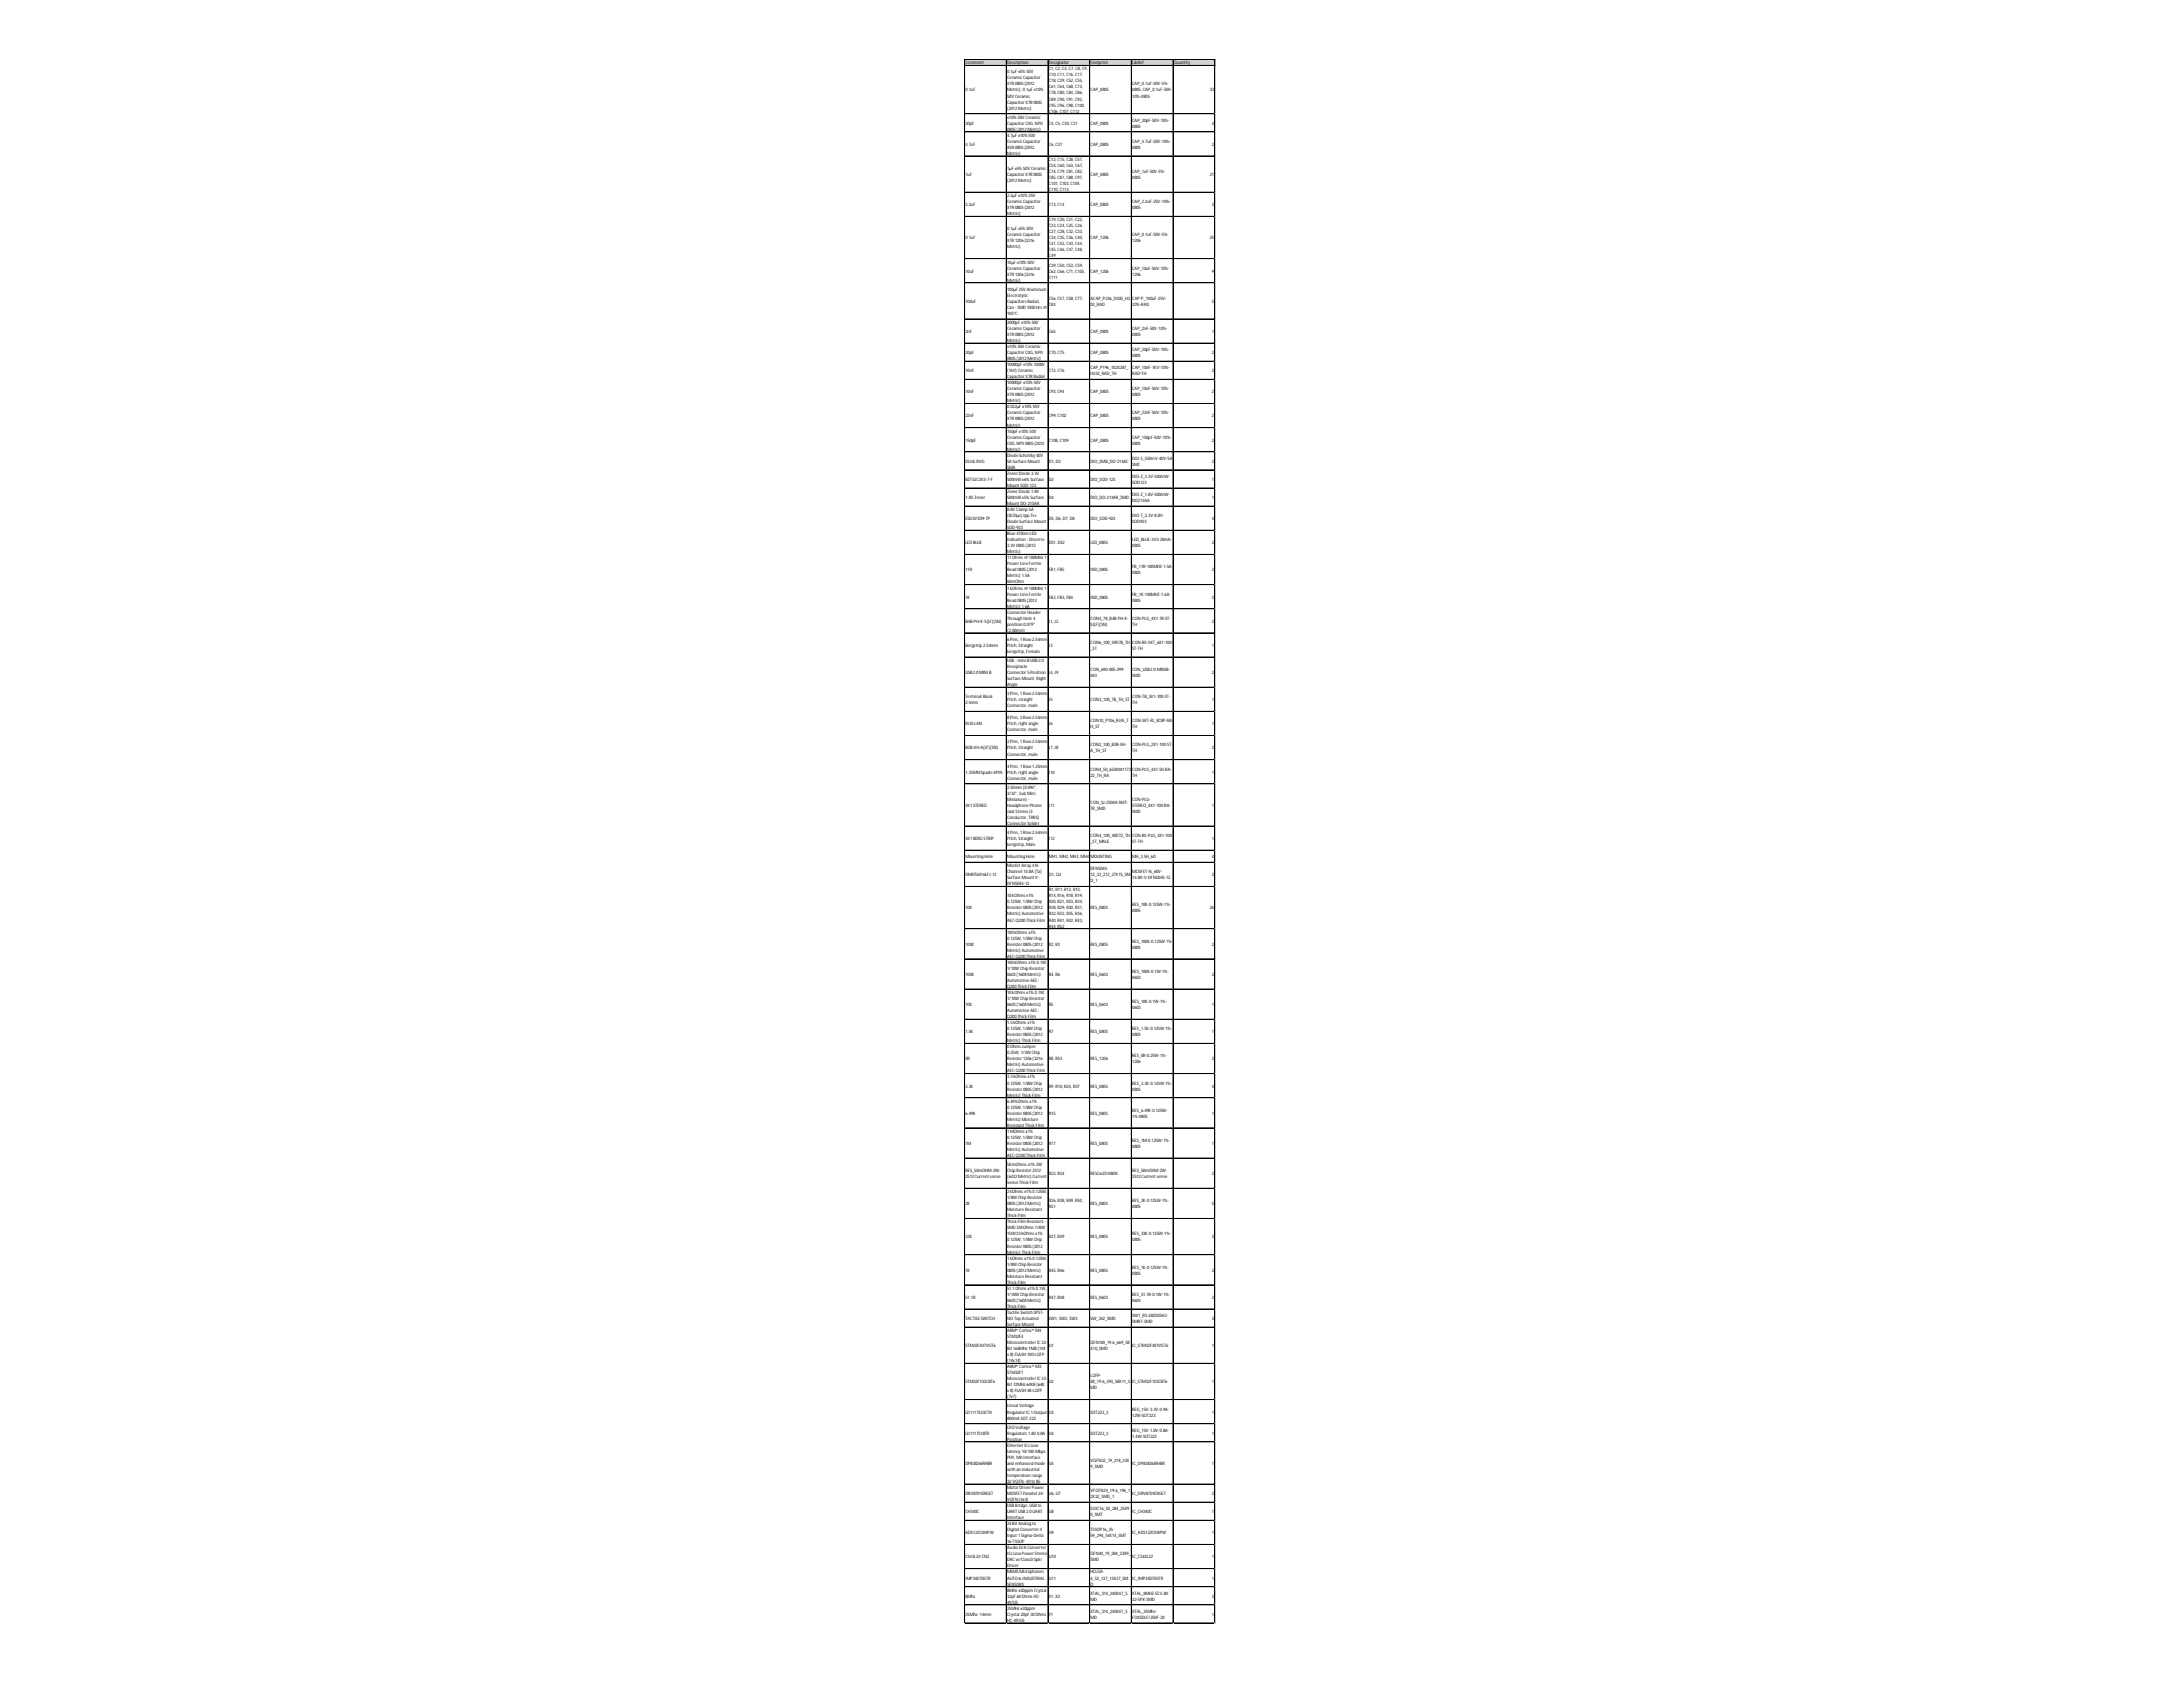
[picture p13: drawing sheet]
<svg xmlns="http://www.w3.org/2000/svg" width="279mm" height="216mm" viewBox="0 0 279 216" stroke-linecap="round" stroke-linejoin="round" font-family="sans-serif">
<defs><g id="words">
<g font-size=".6">
<text x="123.6" y="8.2">Comment</text>
<text x="123.6" y="11.7">0.1uF</text>
<text x="128.9" y="8.2">Description</text>
<text x="128.9" y="9.4">0.1µF ±5%50V</text>
<text x="128.9" y="10.2">CeramicCapacitor</text>
<text x="128.9" y="10.9">X7R0805(2012</text>
<text x="128.9" y="11.7">Metric), 0.1µF ±10%</text>
<text x="134.2" y="8.2">Designator</text>
<text x="134.2" y="9">C1, C2, C3, C7, C8, C9,</text>
<text x="134.2" y="9.8">C10, C11, C16, C17,</text>
<text x="134.2" y="10.5">C18, C29, C52, C55,</text>
<text x="134.2" y="11.3">C61, C64, C68, C73,</text>
<text x="139.6" y="8.2">Footprint</text>
<text x="139.6" y="11.7">CAP_0805</text>
<text x="144.9" y="8.2">LibRef</text>
<text x="144.9" y="10.9">CAP_0.1uF-50V-5%-</text>
<text x="144.9" y="11.7">0805, CAP_0.1uF-50V-</text>
<text x="150.3" y="8.2">Quantity</text>
<text x="154.9" y="11.7">33</text>
<text x="123.6" y="16">30pF</text>
<text x="128.9" y="12.5">50V Ceramic</text>
<text x="128.9" y="13.3">CapacitorX7R0805</text>
<text x="128.9" y="14">(2012Metric)</text>
<text x="128.9" y="15.2">±10%50V Ceramic</text>
<text x="128.9" y="16">CapacitorC0G, NP0</text>
<text x="128.9" y="16.7">0805(2012Metric)</text>
<text x="128.9" y="17.5">4.7µF ±10%50V</text>
<text x="134.2" y="12.1">C78, C80, C84, C86,</text>
<text x="134.2" y="12.9">C89, C90, C91, C92,</text>
<text x="134.2" y="13.6">C95, C96, C98, C100,</text>
<text x="134.2" y="14.4">C106, C107, C112</text>
<text x="134.2" y="16">C4, C5, C30, C31</text>
<text x="139.6" y="16">CAP_0805</text>
<text x="144.9" y="12.5">10%-0805</text>
<text x="144.9" y="15.6">CAP_30pF-50V-10%-</text>
<text x="144.9" y="16.3">0805</text>
<text x="155.1" y="16">4</text>
<text x="123.6" y="18.7">4.7uF</text>
<text x="123.6" y="22.5">1uF</text>
<text x="128.9" y="18.3">CeramicCapacitor</text>
<text x="128.9" y="19">X5R0805(2012</text>
<text x="128.9" y="19.8">Metric)</text>
<text x="128.9" y="21.7">1µF ±5%50V Ceramic</text>
<text x="128.9" y="22.5">CapacitorX7R0805</text>
<text x="128.9" y="23.3">(2012Metric)</text>
<text x="134.2" y="18.7">C6, C37</text>
<text x="134.2" y="20.6">C12, C15, C38, C51,</text>
<text x="134.2" y="21.4">C54, C60, C63, C67,</text>
<text x="134.2" y="22.1">C74, C79, C81, C82,</text>
<text x="134.2" y="22.9">C85, C87, C88, C97,</text>
<text x="134.2" y="23.7">C101, C103, C104,</text>
<text x="139.6" y="18.7">CAP_0805</text>
<text x="139.6" y="22.5">CAP_0805</text>
<text x="144.9" y="18.3">CAP_4.7uF-50V-10%-</text>
<text x="144.9" y="19">0805</text>
<text x="144.9" y="22.1">CAP_1uF-50V-5%-</text>
<text x="144.9" y="22.9">0805</text>
<text x="154.9" y="22.5">21</text>
<text x="155.1" y="18.7">2</text>
<text x="123.6" y="26.4">2.2uF</text>
<text x="128.9" y="25.2">2.2µF ±10%25V</text>
<text x="128.9" y="26">CeramicCapacitor</text>
<text x="128.9" y="26.8">X7R0805(2012</text>
<text x="128.9" y="27.5">Metric)</text>
<text x="128.9" y="29.5">0.1µF ±5%50V</text>
<text x="134.2" y="24.5">C110, C113</text>
<text x="134.2" y="26.4">C13, C14</text>
<text x="134.2" y="28.3">C19, C20, C21, C22,</text>
<text x="134.2" y="29.1">C23, C24, C25, C26,</text>
<text x="134.2" y="29.9">C27, C28, C32, C33,</text>
<text x="139.6" y="26.4">CAP_0805</text>
<text x="144.9" y="26">CAP_2.2uF-25V-10%-</text>
<text x="144.9" y="26.8">0805</text>
<text x="155.1" y="26.4">2</text>
<text x="123.6" y="30.6">0.1uF</text>
<text x="123.6" y="34.9">10uF</text>
<text x="128.9" y="30.2">CeramicCapacitor</text>
<text x="128.9" y="31">X7R1206(3216</text>
<text x="128.9" y="31.8">Metric)</text>
<text x="128.9" y="33.7">10µF ±10%50V</text>
<text x="128.9" y="34.5">CeramicCapacitor</text>
<text x="128.9" y="35.3">X7R1206(3216</text>
<text x="134.2" y="30.6">C34, C35, C36, C40,</text>
<text x="134.2" y="31.4">C41, C42, C43, C44,</text>
<text x="134.2" y="32.2">C45, C46, C47, C48,</text>
<text x="134.2" y="33">C49</text>
<text x="134.2" y="34.1">C39, C50, C53, C59,</text>
<text x="134.2" y="34.9">C62, C66, C71, C105,</text>
<text x="134.2" y="35.7">C111</text>
<text x="139.6" y="30.6">CAP_1206</text>
<text x="139.6" y="34.9">CAP_1206</text>
<text x="144.9" y="30.2">CAP_0.1uF-50V-5%-</text>
<text x="144.9" y="31">1206</text>
<text x="144.9" y="34.5">CAP_10uF-50V-10%-</text>
<text x="144.9" y="35.3">1206</text>
<text x="154.9" y="30.6">25</text>
<text x="155.1" y="34.9">9</text>
<text x="123.6" y="38.7">100uF</text>
<text x="128.9" y="36">Metric)</text>
<text x="128.9" y="37.2">100µF 25V Aluminum</text>
<text x="128.9" y="38">Electrolytic</text>
<text x="128.9" y="38.7">CapacitorsRadial,</text>
<text x="128.9" y="39.5">Can - SMD 1000Hrs@</text>
<text x="128.9" y="40.3">105°C</text>
<text x="128.9" y="41.4">2000pF ±10%50V</text>
<text x="134.2" y="38.4">C56, C57, C58, C77,</text>
<text x="134.2" y="39.1">C83</text>
<text x="139.6" y="38.4">ACAP_P236_D305_H3</text>
<text x="139.6" y="39.1">03_RAD</text>
<text x="144.9" y="38.4">CAP-P_100uF-25V-</text>
<text x="144.9" y="39.1">20%-RAD</text>
<text x="155.1" y="38.7">5</text>
<text x="123.6" y="42.6">2nF</text>
<text x="123.6" y="45.3">20pF</text>
<text x="123.6" y="47.6">10nF</text>
<text x="128.9" y="42.2">CeramicCapacitor</text>
<text x="128.9" y="43">X7R0805(2012</text>
<text x="128.9" y="43.8">Metric)</text>
<text x="128.9" y="44.5">±10%50V Ceramic</text>
<text x="128.9" y="45.3">CapacitorC0G, NP0</text>
<text x="128.9" y="46.1">0805(2012Metric)</text>
<text x="128.9" y="46.9">10000pF ±10%1000V</text>
<text x="128.9" y="47.6">(1kV) Ceramic</text>
<text x="134.2" y="42.6">C65</text>
<text x="134.2" y="45.3">C70, C75</text>
<text x="134.2" y="47.6">C72, C76</text>
<text x="139.6" y="42.6">CAP_0805</text>
<text x="139.6" y="45.3">CAP_0805</text>
<text x="139.6" y="47.2">CAP_P196_102X287_</text>
<text x="144.9" y="42.2">CAP_2nF-50V-10%-</text>
<text x="144.9" y="43">0805</text>
<text x="144.9" y="44.9">CAP_20pF-50V-10%-</text>
<text x="144.9" y="45.7">0805</text>
<text x="144.9" y="47.2">CAP_10nF-1KV-10%-</text>
<text x="155.1" y="42.6">1</text>
<text x="155.1" y="45.3">2</text>
<text x="155.1" y="47.6">2</text>
<text x="123.6" y="50.3">10nF</text>
<text x="123.6" y="53.4">22nF</text>
<text x="128.9" y="48.4">CapacitorX7RRadial</text>
<text x="128.9" y="49.2">10000pF ±10%50V</text>
<text x="128.9" y="49.9">CeramicCapacitor</text>
<text x="128.9" y="50.7">X7R0805(2012</text>
<text x="128.9" y="51.5">Metric)</text>
<text x="128.9" y="52.3">0.022µF ±10%50V</text>
<text x="128.9" y="53">CeramicCapacitor</text>
<text x="128.9" y="53.8">X7R0805(2012</text>
<text x="134.2" y="50.3">C93, C94</text>
<text x="134.2" y="53.4">C99, C102</text>
<text x="139.6" y="48">H332_RAD_TH</text>
<text x="139.6" y="50.3">CAP_0805</text>
<text x="139.6" y="53.4">CAP_0805</text>
<text x="144.9" y="48">RAD-TH</text>
<text x="144.9" y="49.9">CAP_10nF-50V-10%-</text>
<text x="144.9" y="50.7">0805</text>
<text x="144.9" y="53">CAP_22nF-50V-10%-</text>
<text x="144.9" y="53.8">0805</text>
<text x="155.1" y="50.3">2</text>
<text x="155.1" y="53.4">2</text>
<text x="123.6" y="56.5">150pF</text>
<text x="123.6" y="59.2">SS34LRVG</text>
<text x="128.9" y="54.6">Metric)</text>
<text x="128.9" y="55.4">150pF ±10%50V</text>
<text x="128.9" y="56.1">CeramicCapacitor</text>
<text x="128.9" y="56.9">C0G, NP00805(2012</text>
<text x="128.9" y="57.7">Metric)</text>
<text x="128.9" y="58.4">Diode Schottky40V</text>
<text x="128.9" y="59.2">5A Surface Mount</text>
<text x="128.9" y="60">SMA</text>
<text x="134.2" y="56.5">C108, C109</text>
<text x="134.2" y="59.2">D1, D3</text>
<text x="139.6" y="56.5">CAP_0805</text>
<text x="139.6" y="59.2">DIO_SMB_DO-214AC</text>
<text x="144.9" y="56.1">CAP_150pF-50V-10%-</text>
<text x="144.9" y="56.9">0805</text>
<text x="144.9" y="58.8">DIO-S_550mV-40V-5A-</text>
<text x="144.9" y="59.6">SMC</text>
<text x="155.1" y="56.5">2</text>
<text x="155.1" y="59.2">2</text>
<text x="123.6" y="61.5">BZT52C3V3-7-F</text>
<text x="123.6" y="63.9">1.8V Zener</text>
<text x="128.9" y="60.8">ZenerDiode 3.3V</text>
<text x="128.9" y="61.5">500mW±6%Surface</text>
<text x="128.9" y="62.3">Mount SOD-123</text>
<text x="128.9" y="63.1">ZenerDiode 1.8V</text>
<text x="128.9" y="63.9">500mW±5%Surface</text>
<text x="128.9" y="64.6">Mount DO-213AA</text>
<text x="128.9" y="65.4">8.8V Clamp 5A</text>
<text x="134.2" y="61.5">D2</text>
<text x="134.2" y="63.9">D4</text>
<text x="139.6" y="61.5">DIO_SOD-123</text>
<text x="139.6" y="63.9">DIO_DO-213AB_SMD</text>
<text x="144.9" y="61.2">DIO-Z_3.3V-500mW-</text>
<text x="144.9" y="61.9">SOD123</text>
<text x="144.9" y="63.5">DIO-Z_1.8V-500mW-</text>
<text x="144.9" y="64.2">DO213AA</text>
<text x="155.1" y="61.5">1</text>
<text x="155.1" y="63.9">1</text>
<text x="123.6" y="66.6">ESD3V3D9-TP</text>
<text x="123.6" y="69.6">LED BLUE</text>
<text x="128.9" y="66.2">(8/20µs) Ipp Tvs</text>
<text x="128.9" y="66.9">Diode Surface Mount</text>
<text x="128.9" y="67.7">SOD-923</text>
<text x="128.9" y="68.5">Blue 470nm LED</text>
<text x="128.9" y="69.3">Indication - Discrete</text>
<text x="128.9" y="70">3.3V 0805(2012</text>
<text x="128.9" y="70.8">Metric)</text>
<text x="128.9" y="71.6">11Ohms@ 100MHz 1</text>
<text x="134.2" y="66.6">D5, D6, D7, D8</text>
<text x="134.2" y="69.6">DS1, DS2</text>
<text x="139.6" y="66.6">DIO_SOD-923</text>
<text x="139.6" y="69.6">LED_0805</text>
<text x="144.9" y="66.2">DIO-T_3.3V-8.8V-</text>
<text x="144.9" y="66.9">SOD923</text>
<text x="144.9" y="69.3">LED_BLUE-3V3-20mA-</text>
<text x="144.9" y="70">0805</text>
<text x="155.1" y="66.6">4</text>
<text x="155.1" y="69.6">2</text>
<text x="123.6" y="73.1">11R</text>
<text x="123.6" y="76.6">1K</text>
<text x="128.9" y="72.4">PowerLine Ferrite</text>
<text x="128.9" y="73.1">Bead 0805(2012</text>
<text x="128.9" y="73.9">Metric) 1.5A</text>
<text x="128.9" y="74.7">60mOhm</text>
<text x="128.9" y="75.4">1kOhms@ 100MHz 1</text>
<text x="128.9" y="76.2">PowerLine Ferrite</text>
<text x="128.9" y="77">Bead 0805(2012</text>
<text x="128.9" y="77.8">Metric) 1.6A</text>
<text x="134.2" y="73.1">FB1, FB5</text>
<text x="134.2" y="76.6">FB2, FB3, FB4</text>
<text x="139.6" y="73.1">IND_0805</text>
<text x="139.6" y="76.6">IND_0805</text>
<text x="144.9" y="72.7">FB_11R-100MHZ-1.5A-</text>
<text x="144.9" y="73.5">0805</text>
<text x="144.9" y="76.2">FB_1K-100MHZ-1.6A-</text>
<text x="144.9" y="77">0805</text>
<text x="155.1" y="73.1">2</text>
<text x="155.1" y="76.6">3</text>
<text x="123.6" y="79.7">B4B-PH-K-S(LF)(SN)</text>
<text x="123.6" y="82.8">Bergstrip 2.54mm</text>
<text x="128.9" y="78.5">ConnectorHeader</text>
<text x="128.9" y="79.3">Through Hole 4</text>
<text x="128.9" y="80.1">position 0.079&quot;</text>
<text x="128.9" y="80.9">(2.00mm)</text>
<text x="128.9" y="82">6Pins, 1Row2.54mm</text>
<text x="128.9" y="82.8">Pitch, Straight</text>
<text x="128.9" y="83.6">bergstrip, Female</text>
<text x="134.2" y="79.7">J1, J2</text>
<text x="134.2" y="82.8">J3</text>
<text x="139.6" y="79.3">CON4_78_B4B-PH-K-</text>
<text x="139.6" y="80.1">S(LF)(SN)</text>
<text x="139.6" y="82.4">CON6_100_59D78_TH</text>
<text x="139.6" y="83.2">_ST</text>
<text x="144.9" y="79.3">CON-PLG_4X1-78-ST-</text>
<text x="144.9" y="80.1">TH</text>
<text x="144.9" y="82.4">CON-BS-SKT_6X1-100-</text>
<text x="144.9" y="83.2">ST-TH</text>
<text x="155.1" y="79.7">2</text>
<text x="155.1" y="82.8">1</text>
<text x="123.6" y="86.3">USB2.0MINI B</text>
<text x="123.6" y="89.3">Terminal Block</text>
<text x="128.9" y="84.7">USB- mini BUSB2.0</text>
<text x="128.9" y="85.5">Receptacle</text>
<text x="128.9" y="86.3">Connector5Position</text>
<text x="128.9" y="87">Surface Mount, Right</text>
<text x="128.9" y="87.8">Angle</text>
<text x="128.9" y="89">3Pins, 1Row2.54mm</text>
<text x="128.9" y="89.7">Pitch, straight</text>
<text x="134.2" y="86.3">J4, J9</text>
<text x="134.2" y="89.7">J5</text>
<text x="139.6" y="85.9">CON_690-005-299-</text>
<text x="139.6" y="86.6">043</text>
<text x="139.6" y="89.7">CON3_100_TB_TH_ST</text>
<text x="144.9" y="85.9">CON_USB2.0-MINIB-</text>
<text x="144.9" y="86.6">SMD</text>
<text x="144.9" y="89.3">CON-TB_3X1-100-ST-</text>
<text x="155.1" y="86.3">2</text>
<text x="155.1" y="89.7">1</text>
<text x="123.6" y="90.1">2.5mm</text>
<text x="123.6" y="92.8">RJ45LAN</text>
<text x="123.6" y="95.9">B2B-XH-A(LF)(SN)</text>
<text x="128.9" y="90.5">Connector, male</text>
<text x="128.9" y="92.1">8Pins, 2Row2.54mm</text>
<text x="128.9" y="92.8">Pitch, rightangle</text>
<text x="128.9" y="93.6">Connector, male</text>
<text x="128.9" y="95.1">2Pins, 1Row2.54mm</text>
<text x="128.9" y="95.9">Pitch, Straight</text>
<text x="134.2" y="92.8">J6</text>
<text x="134.2" y="95.9">J7, J8</text>
<text x="139.6" y="92.4">CON10_P106_RJ45_T</text>
<text x="139.6" y="93.2">H_ST</text>
<text x="139.6" y="95.5">CON2_100_B2B-XH-</text>
<text x="144.9" y="90.1">TH</text>
<text x="144.9" y="92.4">CON-SKT-RJ_8C8P-RA-</text>
<text x="144.9" y="93.2">TH</text>
<text x="144.9" y="95.5">CON-PLG_2X1-100-ST-</text>
<text x="155.1" y="92.8">1</text>
<text x="155.1" y="95.9">2</text>
<text x="123.6" y="99">1.25MMSpade 4PIN</text>
<text x="128.9" y="96.7">Connector, male</text>
<text x="128.9" y="98.2">4Pins, 1Row1.25mm</text>
<text x="128.9" y="99">Pitch, rightangle</text>
<text x="128.9" y="99.8">Connector, male</text>
<text x="128.9" y="100.9">2.50mm (0.094&quot;,</text>
<text x="128.9" y="101.7">3/32&quot;, Sub Mini,</text>
<text x="134.2" y="99">J10</text>
<text x="139.6" y="96.3">A_TH_ST</text>
<text x="139.6" y="98.6">CON4_50_6530041173</text>
<text x="139.6" y="99.4">22_TH_RA</text>
<text x="144.9" y="96.3">TH</text>
<text x="144.9" y="98.6">CON-PLG_4X1-50-RA-</text>
<text x="144.9" y="99.4">TH</text>
<text x="155.1" y="99">1</text>
<text x="123.6" y="103.3">4X1STEREO</text>
<text x="123.6" y="107.5">4X1BERG STRIP</text>
<text x="128.9" y="102.5">Miniature) -</text>
<text x="128.9" y="103.3">Headphone Phone</text>
<text x="128.9" y="104">JackStereo (4</text>
<text x="128.9" y="104.8">Conductor, TRRS)</text>
<text x="128.9" y="105.6">ConnectorSolder</text>
<text x="128.9" y="106.7">4Pins, 1Row2.54mm</text>
<text x="128.9" y="107.5">Pitch, Straight</text>
<text x="134.2" y="103.3">J11</text>
<text x="134.2" y="107.5">J12</text>
<text x="139.6" y="102.9">CON_SJ-2504A-SMT-</text>
<text x="139.6" y="103.6">TR_SMD</text>
<text x="139.6" y="107.1">CON4_100_40D72_TH</text>
<text x="139.6" y="107.9">_ST_MALE</text>
<text x="144.9" y="102.5">CON-PLG-</text>
<text x="144.9" y="103.3">STEREO_4X1-100-RA-</text>
<text x="144.9" y="104">SMD</text>
<text x="144.9" y="107.1">CON-BS-PLG_4X1-100-</text>
<text x="144.9" y="107.9">ST-TH</text>
<text x="155.1" y="103.3">1</text>
<text x="155.1" y="107.5">1</text>
<text x="123.6" y="109.8">MountingHole</text>
<text x="123.6" y="112.1">DMHT6016LFJ-13</text>
<text x="128.9" y="108.3">bergstrip, Male</text>
<text x="128.9" y="109.8">MountingHole</text>
<text x="128.9" y="111">MosfetArray4N-</text>
<text x="128.9" y="111.8">Channel 14.8A (Ta)</text>
<text x="128.9" y="112.5">Surface Mount V-</text>
<text x="128.9" y="113.3">DFN5045-12</text>
<text x="134.2" y="109.8">MH1, MH2, MH3, MH4</text>
<text x="134.2" y="112.1">Q1, Q2</text>
<text x="139.6" y="109.8">MOUNTING</text>
<text x="139.6" y="111.4">DFN5045-</text>
<text x="139.6" y="112.1">12_33_212_27X15_SM</text>
<text x="139.6" y="112.9">D_1</text>
<text x="144.9" y="109.8">MH_3.5H_6D</text>
<text x="144.9" y="111.8">MOSFET-N_60V-</text>
<text x="144.9" y="112.5">14.8A-V-DFN5045-12</text>
<text x="155.1" y="109.8">4</text>
<text x="155.1" y="112.1">2</text>
<text x="123.6" y="116.4">10K</text>
<text x="128.9" y="114.8">10kOhms±1%</text>
<text x="128.9" y="115.6">0.125W, 1/8WChip</text>
<text x="128.9" y="116.4">Resistor0805(2012</text>
<text x="128.9" y="117.2">Metric) Automotive</text>
<text x="128.9" y="117.9">AEC-Q200ThickFilm</text>
<text x="128.9" y="119.5">100kOhms±1%</text>
<text x="134.2" y="114.1">R1, R11, R12, R13,</text>
<text x="134.2" y="114.8">R14, R16, R18, R19,</text>
<text x="134.2" y="115.6">R20, R21, R23, R24,</text>
<text x="134.2" y="116.4">R28, R29, R30, R31,</text>
<text x="134.2" y="117.2">R32, R33, R35, R36,</text>
<text x="134.2" y="117.9">R40, R41, R42, R43,</text>
<text x="134.2" y="118.7">R44, R52</text>
<text x="139.6" y="116.4">RES_0805</text>
<text x="144.9" y="116">RES_10K-0.125W-1%-</text>
<text x="144.9" y="116.8">0805</text>
<text x="154.9" y="116.4">26</text>
<text x="123.6" y="121">100K</text>
<text x="123.6" y="124.9">100K</text>
<text x="128.9" y="120.3">0.125W, 1/8WChip</text>
<text x="128.9" y="121">Resistor0805(2012</text>
<text x="128.9" y="121.8">Metric) Automotive</text>
<text x="128.9" y="122.6">AEC-Q200ThickFilm</text>
<text x="128.9" y="123.3">100kOhms±1%0.1W,</text>
<text x="128.9" y="124.1">1/10WChip Resistor</text>
<text x="128.9" y="124.9">0603(1608Metric)</text>
<text x="128.9" y="125.7">Automotive AEC-</text>
<text x="134.2" y="121">R2, R3</text>
<text x="134.2" y="124.9">R4, R6</text>
<text x="139.6" y="121">RES_0805</text>
<text x="139.6" y="124.9">RES_0603</text>
<text x="144.9" y="120.6">RES_100K-0.125W-1%-</text>
<text x="144.9" y="121.4">0805</text>
<text x="144.9" y="124.5">RES_100K-0.1W-1%-</text>
<text x="144.9" y="125.3">0603</text>
<text x="155.1" y="121">2</text>
<text x="155.1" y="124.9">2</text>
<text x="123.6" y="128.8">10K</text>
<text x="128.9" y="126.4">Q200ThickFilm</text>
<text x="128.9" y="127.2">10kOhms±1%0.1W,</text>
<text x="128.9" y="128">1/10WChip Resistor</text>
<text x="128.9" y="128.8">0603(1608Metric)</text>
<text x="128.9" y="129.5">Automotive AEC-</text>
<text x="128.9" y="130.3">Q200ThickFilm</text>
<text x="128.9" y="131.1">1.5kOhms±1%</text>
<text x="128.9" y="131.8">0.125W, 1/8WChip</text>
<text x="134.2" y="128.8">R5</text>
<text x="139.6" y="128.8">RES_0603</text>
<text x="144.9" y="128.4">RES_10K-0.1W-1%-</text>
<text x="144.9" y="129.1">0603</text>
<text x="144.9" y="131.8">RES_1.5K-0.125W-1%-</text>
<text x="155.1" y="128.8">1</text>
<text x="123.6" y="132.2">1.5K</text>
<text x="123.6" y="135.7">0R</text>
<text x="128.9" y="132.6">Resistor0805(2012</text>
<text x="128.9" y="133.4">Metric) ThickFilm</text>
<text x="128.9" y="134.2">0OhmsJumper</text>
<text x="128.9" y="134.9">0.25W, 1/4WChip</text>
<text x="128.9" y="135.7">Resistor1206(3216</text>
<text x="128.9" y="136.5">Metric) Automotive</text>
<text x="128.9" y="137.2">AEC-Q200ThickFilm</text>
<text x="134.2" y="132.2">R7</text>
<text x="134.2" y="135.7">R8, R53</text>
<text x="139.6" y="132.2">RES_0805</text>
<text x="139.6" y="135.7">RES_1206</text>
<text x="144.9" y="132.6">0805</text>
<text x="144.9" y="135.3">RES_0R-0.25W-1%-</text>
<text x="144.9" y="136.1">1206</text>
<text x="155.1" y="132.2">1</text>
<text x="155.1" y="135.7">2</text>
<text x="123.6" y="139.2">3.3K</text>
<text x="123.6" y="142.7">6.49K</text>
<text x="128.9" y="138">3.3kOhms±1%</text>
<text x="128.9" y="138.8">0.125W, 1/8WChip</text>
<text x="128.9" y="139.6">Resistor0805(2012</text>
<text x="128.9" y="140.3">Metric) ThickFilm</text>
<text x="128.9" y="141.1">6.49kOhms±1%</text>
<text x="128.9" y="141.9">0.125W, 1/8WChip</text>
<text x="128.9" y="142.7">Resistor0805(2012</text>
<text x="128.9" y="143.4">Metric) Moisture</text>
<text x="134.2" y="139.2">R9, R10, R25, R37</text>
<text x="134.2" y="142.7">R15</text>
<text x="139.6" y="139.2">RES_0805</text>
<text x="139.6" y="142.7">RES_0805</text>
<text x="144.9" y="138.8">RES_3.3K-0.125W-1%-</text>
<text x="144.9" y="139.6">0805</text>
<text x="144.9" y="142.3">RES_6.49K-0.125W-</text>
<text x="144.9" y="143">1%-0805</text>
<text x="155.1" y="139.2">4</text>
<text x="155.1" y="142.7">1</text>
<text x="123.6" y="146.5">1M</text>
<text x="123.6" y="150">RES_50mOHM-2W-</text>
<text x="128.9" y="144.2">ResistantThickFilm</text>
<text x="128.9" y="145">1MOhms±1%</text>
<text x="128.9" y="145.7">0.125W, 1/8WChip</text>
<text x="128.9" y="146.5">Resistor0805(2012</text>
<text x="128.9" y="147.3">Metric) Automotive</text>
<text x="128.9" y="148.1">AEC-Q200ThickFilm</text>
<text x="128.9" y="149.2">50mOhms±1%2W</text>
<text x="128.9" y="150">Chip Resistor2512</text>
<text x="134.2" y="146.5">R17</text>
<text x="139.6" y="146.5">RES_0805</text>
<text x="144.9" y="146.1">RES_1M-0.125W-1%-</text>
<text x="144.9" y="146.9">0805</text>
<text x="144.9" y="150">RES_50mOHM-2W-</text>
<text x="155.1" y="146.5">1</text>
<text x="123.6" y="150.8">2512Currentsense</text>
<text x="123.6" y="154.2">2K</text>
<text x="128.9" y="150.8">(6432Metric) Current</text>
<text x="128.9" y="151.5">Sense ThickFilm</text>
<text x="128.9" y="152.7">2kOhms±1%0.125W,</text>
<text x="128.9" y="153.5">1/8WChip Resistor</text>
<text x="128.9" y="154.2">0805(2012Metric)</text>
<text x="128.9" y="155">Moisture Resistant</text>
<text x="128.9" y="155.8">ThickFilm</text>
<text x="134.2" y="150.4">R22, R34</text>
<text x="134.2" y="153.9">R26, R38, R49, R50,</text>
<text x="134.2" y="154.6">R51</text>
<text x="139.6" y="150.4">RESC6331X80N</text>
<text x="139.6" y="154.2">RES_0805</text>
<text x="144.9" y="150.8">2512Currentsense</text>
<text x="144.9" y="153.9">RES_2K-0.125W-1%-</text>
<text x="144.9" y="154.6">0805</text>
<text x="155.1" y="150.4">2</text>
<text x="155.1" y="154.2">5</text>
<text x="123.6" y="158.5">33K</text>
<text x="128.9" y="156.6">ThickFilm Resistors-</text>
<text x="128.9" y="157.3">SMD 33KOhms1/8W</text>
<text x="128.9" y="158.1">150V33kOhms±1%</text>
<text x="128.9" y="158.9">0.125W, 1/8WChip</text>
<text x="128.9" y="159.7">Resistor0805(2012</text>
<text x="128.9" y="160.4">Metric) ThickFilm</text>
<text x="128.9" y="161.2">1kOhms±1%0.125W,</text>
<text x="128.9" y="162">1/8WChip Resistor</text>
<text x="134.2" y="158.5">R27, R39</text>
<text x="139.6" y="158.5">RES_0805</text>
<text x="144.9" y="158.1">RES_33K-0.125W-1%-</text>
<text x="144.9" y="158.9">0805</text>
<text x="155.1" y="158.5">2</text>
<text x="123.6" y="162.7">1K</text>
<text x="123.6" y="166.2">51.1R</text>
<text x="128.9" y="162.7">0805(2012Metric)</text>
<text x="128.9" y="163.5">Moisture Resistant</text>
<text x="128.9" y="164.3">ThickFilm</text>
<text x="128.9" y="165.1">51.1Ohms±1%0.1W,</text>
<text x="128.9" y="165.8">1/10WChip Resistor</text>
<text x="128.9" y="166.6">0603(1608Metric)</text>
<text x="128.9" y="167.4">ThickFilm</text>
<text x="134.2" y="162.7">R45, R46</text>
<text x="134.2" y="166.2">R47, R48</text>
<text x="139.6" y="162.7">RES_0805</text>
<text x="139.6" y="166.2">RES_0603</text>
<text x="144.9" y="162.4">RES_1K-0.125W-1%-</text>
<text x="144.9" y="163.1">0805</text>
<text x="144.9" y="165.8">RES_51.1R-0.1W-1%-</text>
<text x="144.9" y="166.6">0603</text>
<text x="155.1" y="162.7">2</text>
<text x="155.1" y="166.2">2</text>
<text x="123.6" y="168.9">TACTILESWITCH</text>
<text x="123.6" y="172.4">STM32F407VGT6</text>
<text x="128.9" y="168.2">Tactile Switch SPST-</text>
<text x="128.9" y="168.9">NO Top Actuated</text>
<text x="128.9" y="169.7">Surface Mount</text>
<text x="128.9" y="170.5">ARM® Cortex®-M4</text>
<text x="128.9" y="171.2">STM32F4</text>
<text x="128.9" y="172">MicrocontrollerIC32-</text>
<text x="128.9" y="172.8">Bit168MHz 1MB(1M</text>
<text x="128.9" y="173.6">x8) FLASH 100-LQFP</text>
<text x="134.2" y="168.9">SW1, SW2, SW3</text>
<text x="134.2" y="172.4">U1</text>
<text x="139.6" y="168.9">SW_342_SMD</text>
<text x="139.6" y="172">QFN100_19.6_669_58</text>
<text x="139.6" y="172.8">X10_SMD</text>
<text x="144.9" y="168.5">SW1_RS-282G05A3-</text>
<text x="144.9" y="169.3">SMRT-SMD</text>
<text x="144.9" y="172.4">IC_STM32F407VGT6</text>
<text x="155.1" y="168.9">3</text>
<text x="155.1" y="172.4">1</text>
<text x="123.6" y="177">STM32F103C8T6</text>
<text x="128.9" y="174.3">(14x14)</text>
<text x="128.9" y="175.1">ARM® Cortex®-M3</text>
<text x="128.9" y="175.9">STM32F1</text>
<text x="128.9" y="176.7">MicrocontrollerIC32-</text>
<text x="128.9" y="177.4">Bit72MHz 64KB(64K</text>
<text x="128.9" y="178.2">x8) FLASH 48-LQFP</text>
<text x="128.9" y="179">(7x7)</text>
<text x="134.2" y="177">U2</text>
<text x="139.6" y="176.3">LQFP-</text>
<text x="139.6" y="177">48_19.6_393_58X11_S</text>
<text x="139.6" y="177.8">MD</text>
<text x="144.9" y="177">IC_STM32F103C8T6</text>
<text x="155.1" y="177">1</text>
<text x="123.6" y="180.9">LD1117S33CTR</text>
<text x="123.6" y="183.6">LD1117S18TR</text>
<text x="128.9" y="180.1">LinearVoltage</text>
<text x="128.9" y="180.9">RegulatorIC1Output</text>
<text x="128.9" y="181.7">800mA SOT-223</text>
<text x="128.9" y="182.8">LDO Voltage</text>
<text x="128.9" y="183.6">Regulators1.8V 0.8A</text>
<text x="128.9" y="184.4">Positive</text>
<text x="128.9" y="185.1">EthernetICsLow</text>
<text x="128.9" y="185.9">latency10/100-Mbps</text>
<text x="134.2" y="180.9">U3</text>
<text x="134.2" y="183.6">U4</text>
<text x="139.6" y="180.9">SOT223_3</text>
<text x="139.6" y="183.6">SOT223_3</text>
<text x="144.9" y="180.5">REG_15V-3.3V-0.9A-</text>
<text x="144.9" y="181.3">12W-SOT223</text>
<text x="144.9" y="183.2">REG_15V-1.8V-0.8A-</text>
<text x="144.9" y="184">1.4W-SOT223</text>
<text x="155.1" y="180.9">1</text>
<text x="155.1" y="183.6">1</text>
<text x="123.6" y="187.5">DP83826IRHBR</text>
<text x="123.6" y="191.3">DRV8701ERGET</text>
<text x="128.9" y="186.7">PHY, MII interface</text>
<text x="128.9" y="187.5">and enhanced mode</text>
<text x="128.9" y="188.2">with an industrial</text>
<text x="128.9" y="189">temperature range</text>
<text x="128.9" y="189.8">32-VQFN -40to 85</text>
<text x="128.9" y="190.6">MotorDriverPower</text>
<text x="128.9" y="191.3">MOSFETParallel 24-</text>
<text x="134.2" y="187.5">U5</text>
<text x="134.2" y="191.3">U6, U7</text>
<text x="139.6" y="187.1">VQFN32_19_218_23X</text>
<text x="139.6" y="187.9">9_SMD</text>
<text x="139.6" y="190.9">VFQFN24_19.6_196_1</text>
<text x="139.6" y="191.7">2X32_SMD_1</text>
<text x="144.9" y="187.5">IC_DP83826IRHBR</text>
<text x="144.9" y="191.3">IC_DRV8701ERGET</text>
<text x="155.1" y="187.5">1</text>
<text x="155.1" y="191.3">2</text>
<text x="123.6" y="193.6">CH340C</text>
<text x="123.6" y="196.4">ADS122C04IPW</text>
<text x="128.9" y="192.1">VQFN (4x4)</text>
<text x="128.9" y="192.9">USBBridge, USBto</text>
<text x="128.9" y="193.6">UARTUSB2.0UART</text>
<text x="128.9" y="194.4">Interface</text>
<text x="128.9" y="195.2">24BitAnalogto</text>
<text x="128.9" y="196">Digital Converter4</text>
<text x="128.9" y="196.7">Input 1Sigma-Delta</text>
<text x="128.9" y="197.5">16-TSSOP</text>
<text x="134.2" y="193.6">U8</text>
<text x="134.2" y="196.4">U9</text>
<text x="139.6" y="193.3">SOIC16_50_284_25X9</text>
<text x="139.6" y="194">0_SMT</text>
<text x="139.6" y="196">TSSOP16_25-</text>
<text x="139.6" y="196.7">59_294_54X14_SMT</text>
<text x="144.9" y="193.6">IC_CH340C</text>
<text x="144.9" y="196.4">IC_ADS122C04IPW</text>
<text x="155.1" y="193.6">1</text>
<text x="155.1" y="196.4">1</text>
<text x="123.6" y="199.4">CS43L22-CNZ</text>
<text x="123.6" y="202.1">IMP34DT05TR</text>
<text x="128.9" y="198.3">Audio D/A Converter</text>
<text x="128.9" y="199.1">ICsLowPowerStereo</text>
<text x="128.9" y="199.8">DACw/ClassD Spkr</text>
<text x="128.9" y="200.6">Driver</text>
<text x="128.9" y="201.4">MEMSMicrophones</text>
<text x="128.9" y="202.1">AUTO &amp; INDUSTRIAL</text>
<text x="128.9" y="202.9">SENSORS</text>
<text x="128.9" y="203.7">8MHz ±30ppm Crystal</text>
<text x="134.2" y="199.4">U10</text>
<text x="134.2" y="202.1">U11</text>
<text x="139.6" y="199.1">QFN40_19_284_33X9_</text>
<text x="139.6" y="199.8">SMD</text>
<text x="139.6" y="201.4">HCLGA-</text>
<text x="139.6" y="202.1">4_53_137_15X37_SM</text>
<text x="139.6" y="202.9">D</text>
<text x="144.9" y="199.4">IC_CS43L22</text>
<text x="144.9" y="202.1">IC_IMP34DT05TR</text>
<text x="155.1" y="199.4">1</text>
<text x="155.1" y="202.1">1</text>
<text x="123.6" y="204.5">8Mhz</text>
<text x="123.6" y="206.8">25Mhz -14mm</text>
<text x="128.9" y="204.5">32pF 60OhmsHC-</text>
<text x="128.9" y="205.2">49/US</text>
<text x="128.9" y="206">25MHz ±30ppm</text>
<text x="128.9" y="206.8">Crystal 20pF 30Ohms</text>
<text x="128.9" y="207.6">HC-49/US</text>
<text x="134.2" y="204.5">X1, X2</text>
<text x="134.2" y="206.8">Y1</text>
<text x="139.6" y="204.1">XTAL_314_240X47_S</text>
<text x="139.6" y="204.9">MD</text>
<text x="139.6" y="206.4">XTAL_314_240X47_S</text>
<text x="139.6" y="207.2">MD</text>
<text x="144.9" y="204.1">XTAL_8MHZ-ECS-80-</text>
<text x="144.9" y="204.9">32-5PX-SMD</text>
<text x="144.9" y="206.4">XTAL_25Mhz-</text>
<text x="144.9" y="207.2">FOXSDLF/250F-20</text>
<text x="155.1" y="204.5">2</text>
<text x="155.1" y="206.8">1</text>
</g>
</g></defs>
<path d="M123.5 7.6h32.1v.8h-32.1z" fill="#d3d3d3"/>
<g fill="none" stroke="#000" stroke-width=".13">
<path d="M123.5 7.6v200.1M123.5 16.9h32M128.8 7.6v200.1M134.1 7.6v200.1M139.5 7.6v200.1M144.8 7.6v200.1M150.1 7.6v200.1M150.2 7.6v200.1M155.5 7.6v200.1M155.5 7.6h-32v200.1h32M155.5 8.4h-32M155.5 14.6h-32"/>
<path d="M155.5 20h-32M123.5 27.7h32M123.5 33.1h32M123.5 36.2h32M155.5 24.6h-32M123.5 43.9h32M123.5 48.5h32M123.5 48.6h32M123.5 54.7h32M123.5 57.8h32M155.5 40.8h-32M155.5 46.2h-32"/>
<path d="M155.5 51.6l-32 .1M123.5 60.1h32M123.5 60.2h32M123.5 64.8h32M123.5 71h32M123.5 74.8h32M155.5 62.5h-32M155.5 67.9h-32M155.5 77.9h-32M123.5 81h32M123.5 84.1h32M123.5 91h32"/>
<path d="M123.5 91.1h32M123.5 97.2h32M155.5 87.9l-32 .1M155.5 94.1h-32M123.5 100.3h32M123.5 105.7h32M123.5 113.4h32M123.5 113.5h32M123.5 118.9h32M155.5 108.8h-32M155.5 110.4h-32M123.5 122.7h32"/>
<path d="M123.5 133.5h32M123.5 133.6h32M123.5 137.4h32M155.5 126.6h-32M155.5 130.4l-32 .1M123.5 144.3h32M123.5 144.4h32M123.5 148.2h32M123.5 155.9h32M123.5 156h32M155.5 140.5h-32M155.5 152.1h-32"/>
<path d="M123.5 160.6h32M123.5 164.4h32M123.5 164.5h32M123.5 169.8h32M123.5 169.9h32M155.5 167.5h-32M155.5 174.5h-32M155.5 179.1h-32M123.5 182.2h32M123.5 192.2h32M123.5 192.3h32M123.5 197.7h32"/>
<path d="M155.5 184.5h-32M155.5 189.9h-32M155.5 194.6h-32M123.5 203.1h32M123.5 207.7h32M155.5 200.7l-32 .1M155.5 205.4h-32"/>
</g>
<path d="M123.5 207.7v.1" fill="none" stroke="#d4d4d4" stroke-width=".13"/>
<path d="M128.8 207.7v.1" fill="none" stroke="#d4d4d4" stroke-width=".13"/>
<path d="M134.1 207.7v.1" fill="none" stroke="#d4d4d4" stroke-width=".13"/>
<path d="M139.5 207.7v.1" fill="none" stroke="#d4d4d4" stroke-width=".13"/>
<path d="M144.8 207.7v.1" fill="none" stroke="#d4d4d4" stroke-width=".13"/>
<path d="M150.1 207.7v.1" fill="none" stroke="#d4d4d4" stroke-width=".13"/>
<path d="M155.5 207.7v.1" fill="none" stroke="#d4d4d4" stroke-width=".13"/>
<path d="M155.5 14.6h.1" fill="none" stroke="#d4d4d4" stroke-width=".13"/>
<path d="M155.5 16.9h.1" fill="none" stroke="#d4d4d4" stroke-width=".13"/>
<path d="M155.5 20h.1" fill="none" stroke="#d4d4d4" stroke-width=".13"/>
<path d="M155.5 24.6h.1" fill="none" stroke="#d4d4d4" stroke-width=".13"/>
<path d="M155.5 27.7h.1" fill="none" stroke="#d4d4d4" stroke-width=".13"/>
<path d="M155.5 33.1h.1" fill="none" stroke="#d4d4d4" stroke-width=".13"/>
<path d="M155.5 36.2h.1" fill="none" stroke="#d4d4d4" stroke-width=".13"/>
<path d="M155.5 40.8h.1" fill="none" stroke="#d4d4d4" stroke-width=".13"/>
<path d="M155.5 43.9h.1" fill="none" stroke="#d4d4d4" stroke-width=".13"/>
<path d="M155.5 46.2h.1" fill="none" stroke="#d4d4d4" stroke-width=".13"/>
<path d="M155.5 48.5h.1" fill="none" stroke="#d4d4d4" stroke-width=".13"/>
<path d="M155.5 51.6h.1" fill="none" stroke="#d4d4d4" stroke-width=".13"/>
<path d="M155.5 54.7h.1" fill="none" stroke="#d4d4d4" stroke-width=".13"/>
<path d="M155.5 57.8h.1" fill="none" stroke="#d4d4d4" stroke-width=".13"/>
<path d="M155.5 60.1h.1" fill="none" stroke="#d4d4d4" stroke-width=".13"/>
<path d="M155.5 62.5h.1" fill="none" stroke="#d4d4d4" stroke-width=".13"/>
<path d="M155.5 64.8h.1" fill="none" stroke="#d4d4d4" stroke-width=".13"/>
<path d="M155.5 67.9h.1" fill="none" stroke="#d4d4d4" stroke-width=".13"/>
<path d="M155.5 71h.1" fill="none" stroke="#d4d4d4" stroke-width=".13"/>
<path d="M155.5 74.8h.1" fill="none" stroke="#d4d4d4" stroke-width=".13"/>
<path d="M155.5 77.9h.1" fill="none" stroke="#d4d4d4" stroke-width=".13"/>
<path d="M155.5 81h.1" fill="none" stroke="#d4d4d4" stroke-width=".13"/>
<path d="M155.5 84.1h.1" fill="none" stroke="#d4d4d4" stroke-width=".13"/>
<path d="M155.5 87.9h.1" fill="none" stroke="#d4d4d4" stroke-width=".13"/>
<path d="M155.5 91h.1" fill="none" stroke="#d4d4d4" stroke-width=".13"/>
<path d="M155.5 94.1h.1" fill="none" stroke="#d4d4d4" stroke-width=".13"/>
<path d="M155.5 97.2h.1" fill="none" stroke="#d4d4d4" stroke-width=".13"/>
<path d="M155.5 100.3h.1" fill="none" stroke="#d4d4d4" stroke-width=".13"/>
<path d="M155.5 105.7h.1" fill="none" stroke="#d4d4d4" stroke-width=".13"/>
<path d="M155.5 108.8h.1" fill="none" stroke="#d4d4d4" stroke-width=".13"/>
<path d="M155.5 110.4h.1" fill="none" stroke="#d4d4d4" stroke-width=".13"/>
<path d="M155.5 113.4h.1" fill="none" stroke="#d4d4d4" stroke-width=".13"/>
<path d="M155.5 118.9h.1" fill="none" stroke="#d4d4d4" stroke-width=".13"/>
<path d="M155.5 122.7h.1" fill="none" stroke="#d4d4d4" stroke-width=".13"/>
<path d="M155.5 126.6h.1" fill="none" stroke="#d4d4d4" stroke-width=".13"/>
<path d="M155.5 130.4h.1" fill="none" stroke="#d4d4d4" stroke-width=".13"/>
<path d="M155.5 133.5h.1" fill="none" stroke="#d4d4d4" stroke-width=".13"/>
<path d="M155.5 137.4h.1" fill="none" stroke="#d4d4d4" stroke-width=".13"/>
<path d="M155.5 140.5h.1" fill="none" stroke="#d4d4d4" stroke-width=".13"/>
<path d="M155.5 144.3h.1" fill="none" stroke="#d4d4d4" stroke-width=".13"/>
<path d="M155.5 148.2h.1" fill="none" stroke="#d4d4d4" stroke-width=".13"/>
<path d="M155.5 152.1h.1" fill="none" stroke="#d4d4d4" stroke-width=".13"/>
<path d="M155.5 155.9h.1" fill="none" stroke="#d4d4d4" stroke-width=".13"/>
<path d="M155.5 160.6h.1" fill="none" stroke="#d4d4d4" stroke-width=".13"/>
<path d="M155.5 164.4h.1" fill="none" stroke="#d4d4d4" stroke-width=".13"/>
<path d="M155.5 167.5h.1" fill="none" stroke="#d4d4d4" stroke-width=".13"/>
<path d="M155.5 169.8h.1" fill="none" stroke="#d4d4d4" stroke-width=".13"/>
<path d="M155.5 174.5h.1" fill="none" stroke="#d4d4d4" stroke-width=".13"/>
<path d="M155.5 179.1h.1" fill="none" stroke="#d4d4d4" stroke-width=".13"/>
<path d="M155.5 182.2h.1" fill="none" stroke="#d4d4d4" stroke-width=".13"/>
<path d="M155.5 184.5h.1" fill="none" stroke="#d4d4d4" stroke-width=".13"/>
<path d="M155.5 189.9h.1" fill="none" stroke="#d4d4d4" stroke-width=".13"/>
<path d="M155.5 192.2h.1" fill="none" stroke="#d4d4d4" stroke-width=".13"/>
<path d="M155.5 194.6h.1" fill="none" stroke="#d4d4d4" stroke-width=".13"/>
<path d="M155.5 197.7h.1" fill="none" stroke="#d4d4d4" stroke-width=".13"/>
<path d="M155.5 200.7h.1" fill="none" stroke="#d4d4d4" stroke-width=".13"/>
<path d="M155.5 203.1h.1" fill="none" stroke="#d4d4d4" stroke-width=".13"/>
<path d="M155.5 205.4h.1" fill="none" stroke="#d4d4d4" stroke-width=".13"/>
<path d="M155.5 207.7h.1" fill="none" stroke="#d4d4d4" stroke-width=".13"/>
<use href="#words"/>
</svg>
